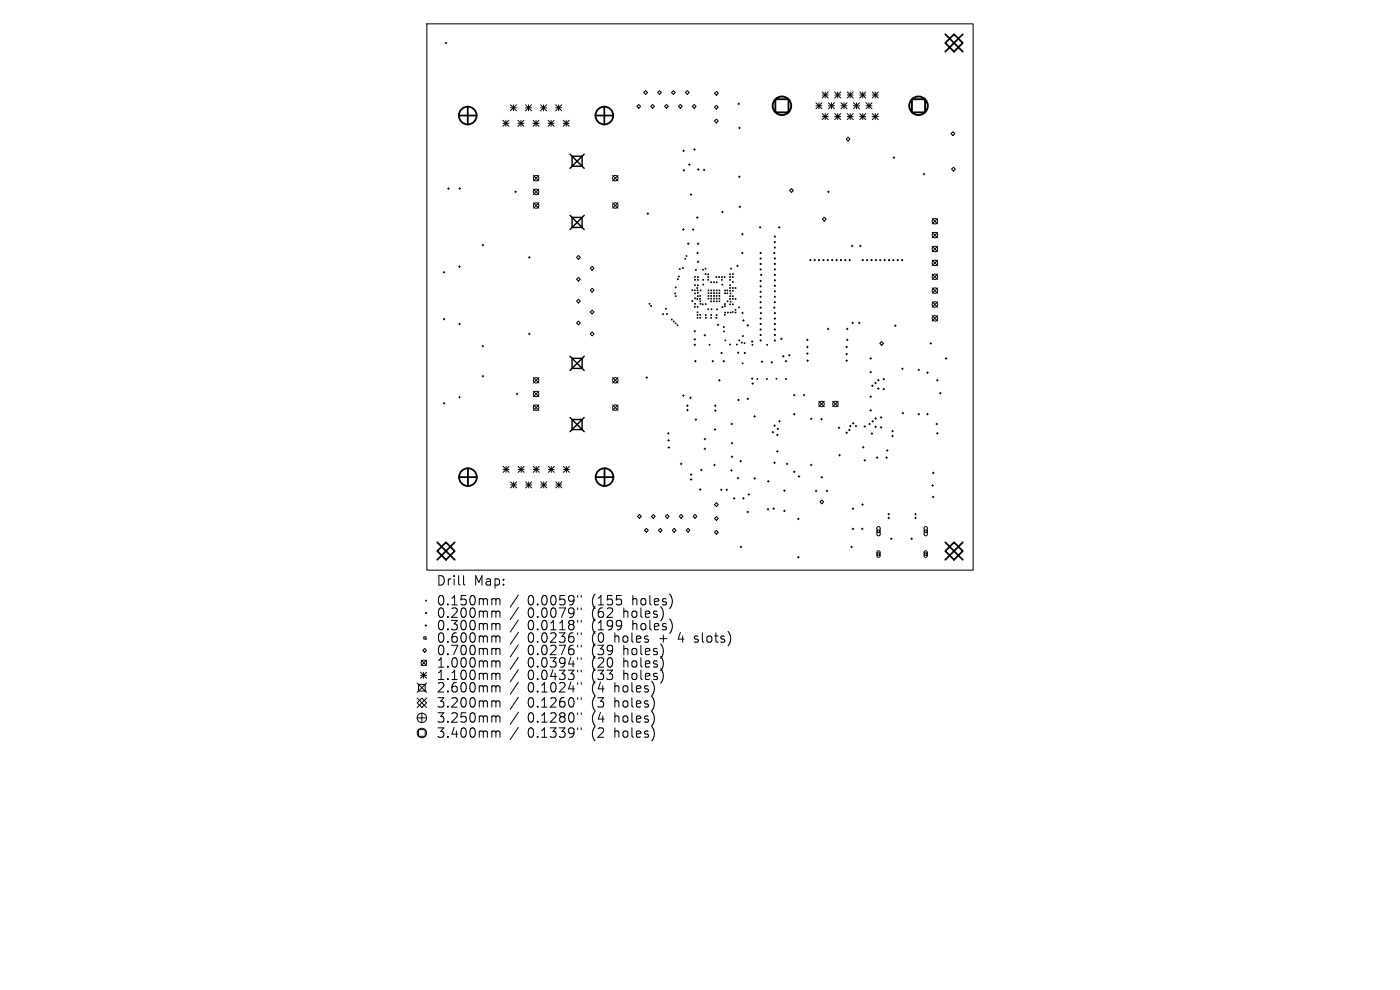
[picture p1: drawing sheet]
<svg xmlns="http://www.w3.org/2000/svg" width="297mm" height="210mm" viewBox="0 0 297 210" stroke-linecap="round" stroke-linejoin="round" font-family="sans-serif">
<defs><g id="words">
<g font-size="2.8">
<text x="92.5" y="124.5">Drill</text>
<text x="100.5" y="124.5">Map:</text>
<text x="92.5" y="128.7">0.150mm</text>
<text x="92.5" y="131.3">0.200mm</text>
<text x="111.9" y="128.7">0.0059&quot;</text>
<text x="111.9" y="131.3">0.0079&quot;</text>
<text x="125.7" y="128.7">(155</text>
<text x="125.7" y="131.3">(62</text>
<text x="132.5" y="131.3">holes)</text>
<text x="134.4" y="128.7">holes)</text>
<text x="92.5" y="134">0.300mm</text>
<text x="92.5" y="136.6">0.600mm</text>
<text x="111.9" y="134">0.0118&quot;</text>
<text x="111.9" y="136.6">0.0236&quot;</text>
<text x="125.7" y="134">(199</text>
<text x="125.7" y="136.6">(0</text>
<text x="130.6" y="136.6">holes</text>
<text x="134.4" y="134">holes)</text>
<text x="140.4" y="136.6">+</text>
<text x="144.6" y="136.6">4</text>
<text x="148.2" y="136.6">slots)</text>
<text x="92.5" y="139.3">0.700mm</text>
<text x="92.5" y="141.9">1.000mm</text>
<text x="111.9" y="139.3">0.0276&quot;</text>
<text x="111.9" y="141.9">0.0394&quot;</text>
<text x="125.7" y="139.3">(39</text>
<text x="125.7" y="141.9">(20</text>
<text x="132.5" y="139.3">holes)</text>
<text x="132.5" y="141.9">holes)</text>
<text x="92.5" y="144.5">1.100mm</text>
<text x="92.5" y="147.2">2.600mm</text>
<text x="111.9" y="144.5">0.0433&quot;</text>
<text x="111.9" y="147.2">0.1024&quot;</text>
<text x="125.7" y="144.5">(33</text>
<text x="125.7" y="147.2">(4</text>
<text x="130.6" y="147.2">holes)</text>
<text x="132.5" y="144.5">holes)</text>
<text x="92.5" y="150.4">3.200mm</text>
<text x="92.5" y="153.6">3.250mm</text>
<text x="111.9" y="150.4">0.1260&quot;</text>
<text x="111.9" y="153.6">0.1280&quot;</text>
<text x="125.7" y="150.4">(3</text>
<text x="125.7" y="153.6">(4</text>
<text x="130.6" y="150.4">holes)</text>
<text x="130.6" y="153.6">holes)</text>
<text x="92.5" y="156.8">3.400mm</text>
<text x="111.9" y="156.8">0.1339&quot;</text>
<text x="125.7" y="156.8">(2</text>
<text x="130.6" y="156.8">holes)</text>
</g>
</g></defs>
<g fill="none" stroke="#000" stroke-width=".21">
<path d="M90.6 5.1h115.8v115.8h-115.8zM94.4 9.1h.4M94.6 8.9v.4M136.6 19.6l.4-.4 .4 .4-.4 .4zM139.9 19.2l.4 .4-.4 .4-.4-.4zM142.5 19.6l.4-.4 .4 .4-.4 .4zM145.4 19.6l.4-.4 .4 .4-.4 .4zM152 19.4l.4 .4-.4 .4-.4-.4zM174.4 19.5l1.3 1.3M175.1 19.5v1.3M175.7 19.5l-1.3 1.3M177.1 19.5l1.3 1.3"/>
<path d="M177.7 19.5v1.3M178.4 19.5l-1.3 1.3M179.7 19.5l1.3 1.3M180.4 19.5v1.3M181 19.5l-1.3 1.3M182.4 19.5l1.3 1.3M183 19.5v1.3M183.7 19.5l-1.3 1.3M185 19.5l1.3 1.3M185.7 19.5v1.3M186.3 19.5l-1.3 1.3M95 40h.3"/>
<path d="M95.1 39.8v.4M97.4 40h.3M97.5 39.8v.4M106.7 25.5l1.3 1.3M106.7 26.2h1.3M107.3 25.5v1.3M108 25.5l-1.3 1.3M108.3 22.2l1.3 1.3M108.3 22.9h1.3M108.9 22.2v1.3M109.6 22.2l-1.3 1.3M109.9 26.2h1.3"/>
<path d="M109.9 25.5l1.3 1.3M110.5 25.5v1.3M111.2 25.5l-1.3 1.3M111.5 22.9h1.3M111.5 22.2l1.3 1.3M112.1 22.2v1.3M112.8 22.2l-1.3 1.3M113.1 26.2h1.3M113.1 25.5l1.3 1.3M113.2 37.2l1.1 1.2M113.7 25.5v1.3M114.3 37.2l-1.1 1.2"/>
<path d="M114.4 25.5l-1.3 1.3M114.7 22.9h1.3M114.7 22.2l1.3 1.3M115.3 22.2v1.3M116 22.2l-1.3 1.3M116.3 26.2h1.3M116.3 25.5l1.3 1.3M116.9 25.5v1.3M117.6 25.5l-1.3 1.3M117.9 22.9h1.3M117.9 22.2l1.3 1.3M118.5 22.2v1.3"/>
<path d="M119.2 22.2l-1.3 1.3M119.5 26.2h1.3M119.5 25.5l1.3 1.3M120.1 25.5v1.3M120.8 25.5l-1.3 1.3M130 37.2l1.1 1.2M131.1 37.2l-1.1 1.2M135.5 22.2l.4 .4-.4 .4-.4-.4zM138.4 22.2l.4 .4-.4 .4-.4-.4zM141.4 22.2l.4 .4-.4 .4-.4-.4zM144.3 22.2l.4 .4-.4 .4-.4-.4zM144.9 32h.3"/>
<path d="M144.9 36.1h.4M145 31.8v.4M145.1 35.9v.4M146.1 34.9h.3M146.2 34.7v.4M147.2 31.7h.3M147.3 22.2l.4 .4-.4 .4-.4-.4zM147.3 31.5v.4M148 35.9h.3M148.2 35.8v.3M149.2 36.1h.3M149.4 35.9v.3"/>
<path d="M151.6 25.7l.4-.4 .4 .4-.4 .4zM152 22.3l.4 .4-.4 .4-.4-.4zM156.6 22h.3M156.7 37.5h.3M156.7 27.1h.3M156.7 21.9v.3M156.8 37.3v.4M156.9 27v.3M173.1 21.8l1.3 1.3M173.1 22.4h1.3M173.7 21.8v1.3M174.4 21.8l-1.3 1.3"/>
<path d="M174.4 20.1h1.3M174.4 24.1l1.3 1.3M174.4 24.7h1.3M175.1 24.1v1.3M175.7 24.1l-1.3 1.3M175.8 22.4h1.2M175.8 21.8l1.2 1.3M176.4 21.8v1.3M177 21.8l-1.2 1.3M177.1 20.1h1.3M177.1 24.7h1.3M177.1 24.1l1.3 1.3"/>
<path d="M177.7 24.1v1.3M178.4 24.1l-1.3 1.3M178.4 22.4h1.3M178.4 21.8l1.3 1.3M179 21.8v1.3M179.5 29.5l.4-.4 .4 .4-.4 .4zM179.7 21.8l-1.3 1.3M179.7 20.1h1.3M179.7 24.7h1.3M179.7 24.1l1.3 1.3M180.4 24.1v1.3M181 24.1l-1.3 1.3"/>
<path d="M181.1 22.4h1.2M181.1 21.8l1.2 1.3M181.7 21.8v1.3M182.3 21.8l-1.2 1.3M182.4 20.1h1.3M182.4 24.7h1.3M182.4 24.1l1.3 1.3M183 24.1v1.3M183.7 24.1l-1.3 1.3M183.7 22.4h1.3M183.7 21.8l1.3 1.3M184.4 21.8v1.3"/>
<path d="M185 21.8l-1.3 1.3M185 20.1h1.3M185 24.7h1.3M185 24.1l1.3 1.3M185.7 24.1v1.3M186.3 24.1l-1.3 1.3M189.5 33.5h.3M189.6 33.3v.3M195.8 36.9h.4M196 36.8v.3M201.9 35.9l.4-.4 .4 .4-.4 .4zM202.2 27.9l.4 .5-.4 .4-.4-.4z"/>
<path d="M94 57.8h.4M94.2 57.6v.3M97.3 56.6h.4M97.5 56.4v.3M102.3 52h.3M102.4 51.8v.4M109.2 40.7h.4M109.4 40.5v.4M112.1 54.6h.4M112.3 54.4v.4M113.2 40.1l1.1 1.2M113.2 43l1.1 1.2"/>
<path d="M114.3 40.1l-1.1 1.2M114.3 43l-1.1 1.2M122.3 54.6l.4-.4 .4 .4-.4 .4zM122.7 58.8l.4 .4-.4 .4-.4-.4zM125.2 56.9l.4-.4 .4 .4-.4 .4zM130 43l1.1 1.2M131.1 43l-1.1 1.2M137.3 45.3h.3M137.4 45.2v.3M143.7 59.1l.2 .2M143.9 59.1l-.2 .2M144 58.6l.1 .1"/>
<path d="M144.1 58.6l-.1 .1M144.1 57l.2 .2M144.3 57l-.2 .2M144.8 56.8l.2 .1M144.8 48.7h.3M145 56.8l-.2 .1M145 48.5v.4M145.3 54.8l.2 .2M145.5 54.8l-.2 .2M145.5 54.2l.2 .2M145.7 54.2l-.2 .2M145.8 51.7h.4"/>
<path d="M146 51.5v.4M146.4 41.3h.4M146.6 41.1v.3M146.9 48.7h.3M147.1 48.5v.4M147.3 58.6l.2 .2M147.4 59.3l.1 .1M147.5 58.6l-.2 .2M147.5 59.3l-.1 .1M147.5 57.2l.2 .2M147.7 57.2l-.2 .2M147.7 46.1h.4"/>
<path d="M147.8 53.7h.4M147.9 51.7h.4M147.9 46v.3M147.9 55.5h.4M148 59.3l.1 .1M148 58.7l.1 .2M148 53.5v.3M148.1 51.5v.4M148.1 55.4v.3M148.1 58.7l-.1 .2M148.1 59.3l-.1 .1M149.1 57.1l.1 .2"/>
<path d="M149.1 59.3l.2 .1M149.2 57.1l-.1 .2M149.3 59.3l-.2 .1M149.6 56.9l.2 .2M149.6 58.1l.2 .1M149.8 56.9l-.2 .2M149.8 58.1l-.2 .1M150.2 58.7l.1 .2M150.2 58.1l.1 .2M150.2 59.3l.1 .1M150.3 58.1l-.1 .2M150.3 58.7l-.1 .2"/>
<path d="M150.3 59.3l-.1 .1M150.8 59.8l.2 .2M151 59.8l-.2 .2M151.4 59.8l.1 .2M151.5 59.8l-.1 .2M151.9 58.7l.2 .2M151.9 59.8l.2 .2M152.1 58.7l-.2 .2M152.1 59.8l-.2 .2M152.5 58.7l.1 .2M152.6 58.7l-.1 .2M153 59.3l.2 .1"/>
<path d="M153 58.7l.2 .2M153.1 45h.3M153.2 58.7l-.2 .2M153.2 59.3l-.2 .1M153.3 44.8v.4M153.6 58.7l.2 .2M153.8 58.7l-.2 .2M154.8 58.1l.2 .2M154.8 58.7l.2 .2M154.8 59.3l.2 .1M155 59.3l-.2 .1M155 58.1l-.2 .2"/>
<path d="M155 58.7l-.2 .2M155 56.9l.2 .2M155.2 56.9l-.2 .2M155.4 58.7l.1 .2M155.4 59.7l.1 .2M155.4 58.1l.2 .1M155.5 58.7l-.1 .2M155.5 59.7l-.1 .2M155.6 58.1l-.2 .1M156.3 56.4h.3M156.4 56.2v.4M156.8 43.9h.3"/>
<path d="M157 43.7v.4M157.3 53.7h.4M157.3 49.7h.4M157.5 49.5v.3M157.5 53.5v.3M161.1 48.2h.3M161.2 48.1v.3M165.1 48.2h.4M165.3 48.1v.3M167.5 40.4l.4-.4 .4 .4-.4 .4zM174.9 46.1l.4 .4-.4 .4-.4-.4zM175.6 40.7h.3"/>
<path d="M175.7 40.5v.4M180.6 52.2h.3M180.8 52v.3M182.3 52.2h.4M182.5 52v.3M197.8 46.3l1.1 1.2M197.8 49.3l1.1 1.2M197.8 52.2l1.1 1.2M197.8 55.2l1.1 1.1M197.8 58.1l1.1 1.2M198.9 46.3l-1.1 1.2M198.9 49.3l-1.1 1.2"/>
<path d="M198.9 52.2l-1.1 1.2M198.9 55.2l-1.1 1.1M198.9 58.1l-1.1 1.2M94 67.7h.4M94.2 67.5v.4M97.3 68.7h.4M97.5 68.6v.3M102.3 73.4h.3M102.3 79.8h.3M102.4 73.3v.3M102.4 79.6v.4M112.1 70.8h.4"/>
<path d="M112.3 70.7v.3M122.3 68.5l.4-.4 .4 .4-.4 .4zM122.7 63.5l.4 .4-.4 .4-.4-.4zM125.2 70.8l.4-.4 .4 .4-.4 .4zM125.6 61.1l.4 .5-.4 .4-.4-.4zM125.6 65.8l.4 .4-.4 .4-.4-.4zM137.2 79.9v.4M137.7 64.4l.2 .1M137.9 64.4l-.2 .1M138 64.8l.2 .2M138.2 64.8l-.2 .2M140.6 66.6l.2 .1"/>
<path d="M140.8 66.6l-.2 .1M141.2 65.4l.1 .2M141.3 65.4l-.1 .2M141.4 66.5l.2 .2M141.6 66.5l-.2 .2M142.4 67.7l.2 .2M142.6 67.7l-.2 .2M142.8 68.1l.2 .2M143 68.1l-.2 .2M143.1 62.2l.2 .1M143.2 68.5l.2 .2M143.3 60.9l.1 .2"/>
<path d="M143.3 62.7l.1 .2M143.3 62.2l-.2 .1M143.4 68.5l-.2 .2M143.4 60.9l-.1 .2M143.4 62.7l-.1 .2M143.6 68.9l.2 .2M143.8 68.9l-.2 .2M146.8 61.5l.2 .1M146.8 63.8l.2 .2M147 61.5l-.2 .1M147 63.8l-.2 .2M147.2 70.2h.4"/>
<path d="M147.2 72h.4M147.2 73.1h.4M147.3 61.5l.2 .2M147.3 65l.2 .2M147.3 60.4l.2 .2M147.3 76.6h.4M147.3 62.2l.2 .1M147.4 64.4l.1 .1M147.4 63.2l.1 .2M147.4 70.1v.3M147.4 71.8v.4M147.4 73v.3"/>
<path d="M147.5 61.5l-.2 .2M147.5 65l-.2 .2M147.5 60.4l-.2 .2M147.5 76.4v.4M147.5 62.2l-.2 .1M147.5 64.4l-.1 .1M147.5 63.2l-.1 .2M147.8 61l.2 .2M147.8 63.3l.2 .2M147.9 67.3l.2 .2M147.9 61.5l.2 .2M147.9 66.2l.2 .1"/>
<path d="M147.9 66.7l.2 .2M147.9 65l.2 .2M148 62.7l.1 .2M148 60.4l.1 .2M148 62l.1 .2M148 61l-.2 .2M148 63.3l-.2 .2M148.1 61.5l-.2 .2M148.1 66.2l-.2 .1M148.1 66.7l-.2 .2M148.1 67.3l-.2 .2M148.1 65l-.2 .2"/>
<path d="M148.1 60.4l-.1 .2M148.1 62l-.1 .2M148.1 62.7l-.1 .2M148.4 63.3l.2 .2M148.5 63.8l.1 .2M148.5 62.7l.1 .2M148.5 66.7l.1 .2M148.5 67.3l.1 .2M148.5 64.4l.2 .1M148.5 61.5l.2 .2M148.6 63.3l-.2 .2M148.6 63.8l-.1 .2"/>
<path d="M148.6 62.7l-.1 .2M148.6 66.7l-.1 .2M148.6 67.3l-.1 .2M148.7 64.4l-.2 .1M148.7 61.5l-.2 .2M149 64.5l.2 .2M149.1 60.3l.2 .2M149.2 64.5l-.2 .2M149.3 60.3l-.2 .2M149.4 71.1h.3M149.5 70.9v.4M149.6 67.3l.2 .2"/>
<path d="M149.6 64.4l.2 .2M149.6 66.7l.2 .2M149.8 64.4l-.2 .2M149.8 66.7l-.2 .2M149.8 67.3l-.2 .2M150.2 65.5l.1 .2M150.2 63.3l.2 .1M150.2 62.1l.2 .2M150.2 62.7l.2 .2M150.2 61.5l.2 .2M150.3 65.5l-.1 .2M150.4 61.5l-.2 .2"/>
<path d="M150.4 62.1l-.2 .2M150.4 62.7l-.2 .2M150.4 63.3l-.2 .1M150.4 73.1l.2 .1M150.6 73.1l-.2 .1M150.8 63.8l.2 .2M150.8 62.7l.2 .2M150.8 61.5l.2 .2M150.8 63.3l.2 .1M150.8 62.1l.2 .2M150.8 66.7l.2 .2M150.8 67.3l.2 .2"/>
<path d="M150.8 65.5l.2 .2M151 61.5l-.2 .2M151 63.3l-.2 .1M151 63.8l-.2 .2M151 62.1l-.2 .2M151 62.7l-.2 .2M151 66.7l-.2 .2M151 67.3l-.2 .2M151 65.5l-.2 .2M151.1 76.6h.3M151.2 76.4v.4M151.4 63.3l.1 .1"/>
<path d="M151.4 62.1l.1 .2M151.4 63.8l.1 .2M151.4 61.5l.1 .2M151.4 62.7l.1 .2M151.5 62.7l-.1 .2M151.5 63.3l-.1 .1M151.5 63.8l-.1 .2M151.5 61.5l-.1 .2M151.5 62.1l-.1 .2M151.9 67.3l.2 .2M151.9 66.7l.2 .2M151.9 63.8l.2 .2"/>
<path d="M151.9 62.7l.2 .2M151.9 62.1l.2 .2M151.9 63.3l.2 .1M151.9 61.5l.2 .2M152 65.5l.2 .2M152.1 67.3l-.2 .2M152.1 62.1l-.2 .2M152.1 62.7l-.2 .2M152.1 63.3l-.2 .1M152.1 63.8l-.2 .2M152.1 61.5l-.2 .2M152.1 66.7l-.2 .2"/>
<path d="M152.2 68.9h.3M152.2 65.5l-.2 .2M152.3 68.7v.4M152.5 63.3l.2 .1M152.5 62.7l.2 .2M152.5 63.8l.2 .2M152.5 61.5l.2 .2M152.5 62.1l.2 .2M152.7 61.5l-.2 .2M152.7 62.1l-.2 .2M152.7 62.7l-.2 .2M152.7 63.3l-.2 .1"/>
<path d="M152.7 63.8l-.2 .2M153.2 65.1l.1 .1M153.2 60.3l.1 .2M153.3 60.3l-.1 .2M153.3 65.1l-.1 .1M153.4 76.6h.3M153.5 69.3l.1 .2M153.5 70.2l.2 .2M153.5 76.4v.4M153.6 69.3l-.1 .2M153.7 66.7l.1 .2M153.7 64.4l.2 .2"/>
<path d="M153.7 64.9l.2 .2M153.7 70.2l-.2 .2M153.7 62.1l.2 .2M153.7 66.2l.2 .2M153.7 61.5l.2 .2M153.8 72.1l.2 .2M153.8 66.7l-.1 .2M153.9 64.4l-.2 .2M153.9 64.9l-.2 .2M153.9 62.1l-.2 .2M153.9 61.5l-.2 .2M153.9 66.2l-.2 .2"/>
<path d="M154 72.1l-.2 .2M154.2 61.5l.2 .2M154.2 62.1l.2 .2M154.3 63.8l.1 .2M154.3 66.2l.2 .2M154.4 61.5l-.2 .2M154.4 62.1l-.2 .2M154.4 63.8l-.1 .2M154.5 66.2l-.2 .2M154.8 73l.2 .2M154.8 62.7l.2 .2M154.8 61.6l.2 .2"/>
<path d="M154.8 61l.2 .2M154.8 60.4l.2 .2M154.8 63.3l.2 .2M154.8 64.5l.2 .2M154.9 62.2l.2 .1M154.9 66.2l.2 .2M154.9 63.9l.2 .2M155 60.4l-.2 .2M155 61l-.2 .2M155 61.6l-.2 .2M155 62.7l-.2 .2M155 63.3l-.2 .2"/>
<path d="M155 64.5l-.2 .2M155 73l-.2 .2M155.1 62.2l-.2 .1M155.1 63.9l-.2 .2M155.1 66.2l-.2 .2M155.4 66.1l.1 .2M155.4 63.3l.1 .2M155.4 64.5l.1 .2M155.4 61.6l.1 .2M155.4 61l.1 .2M155.4 62.7l.1 .2M155.5 61l-.1 .2"/>
<path d="M155.5 61.6l-.1 .2M155.5 63.3l-.1 .2M155.5 62.7l-.1 .2M155.5 64.5l-.1 .2M155.5 66.1l-.1 .2M155.9 61l.2 .2M155.9 65.6l.2 .2M155.9 63.3l.2 .2M155.9 66.2l.2 .2M156.1 61l-.2 .2M156.1 63.3l-.2 .2M156.1 65.6l-.2 .2"/>
<path d="M156.1 66.2l-.2 .2M156.2 73l.2 .2M156.4 73l-.2 .2M156.7 65.1l.2 .2M156.7 72.1l.2 .2M156.9 65.1l-.2 .2M156.9 72.1l-.2 .2M157.3 72.6l.2 .2M157.3 66.4h.4M157.5 72.6l-.2 .2M157.5 77l.1 .2M157.5 71.2l.2 .2"/>
<path d="M157.5 66.2v.4M157.5 68h.4M157.6 77l-.1 .2M157.7 71.2l-.2 .2M157.7 67.8v.4M157.9 72.7l.1 .2M158 72.7l-.1 .2M158.5 69h.3M158.6 68.9v.3M159.5 73.1l.2 .1M159.7 73.1l-.2 .1M161.5 76.7h.3"/>
<path d="M161.7 76.6v.3M162.7 73.1l.1 .1M162.8 73.1l-.1 .1M163.6 76.9h.3M163.7 76.7v.3M166 75.6h.3M166.2 75.4v.3M166.6 76.6h.3M166.8 76.4v.4M167.3 75.3h.3M167.4 75.2v.3M171.1 72.1h.3"/>
<path d="M171.1 73.6h.3M171.1 75h.3M171.2 76.5h.3M171.3 71.9v.4M171.3 73.4v.4M171.3 74.8v.4M171.3 76.3v.4M175.5 69.8h.4M175.7 69.6v.4M179.4 73.6h.4M179.4 76.5h.4M179.4 75.1h.4"/>
<path d="M179.6 72.1h.3M179.6 69.8h.3M179.6 73.4v.4M179.6 74.9v.4M179.6 76.3v.4M179.7 69.6v.4M179.7 71.9v.4M180.7 68.5h.4M180.9 68.3v.4M182.1 68.5h.4M182.3 68.3v.4M184.5 76h.4"/>
<path d="M184.5 78.9h.4M184.7 75.9v.3M184.7 78.8v.3M186.6 72.9l.4-.5 .4 .5-.4 .4zM189.8 69.1h.3M189.9 68.9v.4M191.3 78.2h.3M191.4 78.1v.3M194.7 78.5h.4M194.9 78.3v.3M196.6 79.1h.3M196.8 78.9v.3"/>
<path d="M197.3 72.9h.3M197.5 72.7v.3M197.8 61.1l1.1 1.1M197.8 64l1.1 1.2M197.8 67l1.1 1.1M198.9 64l-1.1 1.2M198.9 61.1l-1.1 1.1M198.9 67l-1.1 1.1M200.5 76h.4M200.7 75.9v.3M94 85.5h.4M94.2 85.4v.3"/>
<path d="M97.3 84.3h.4M97.5 84.1v.3M106.7 98.9l1.3 1.3M106.7 99.6h1.3M107.4 98.9v1.3M108 98.9l-1.3 1.3M109.5 83.6h.4M109.7 83.4v.3M109.9 99.6h1.3M109.9 98.9l1.3 1.3M110.6 98.9v1.3M111.2 98.9l-1.3 1.3"/>
<path d="M113.1 99.6h1.3M113.1 98.9l1.3 1.3M113.2 80.1l1.1 1.2M113.2 83l1.1 1.2M113.2 85.9l1.1 1.1M113.8 98.9v1.3M114.3 80.1l-1.1 1.2M114.3 83l-1.1 1.2M114.3 85.9l-1.1 1.1M114.4 98.9l-1.3 1.3M116.3 99.6h1.3M116.3 98.9l1.3 1.3"/>
<path d="M117 98.9v1.3M117.6 98.9l-1.3 1.3M119.5 99.6h1.3M119.5 98.9l1.3 1.3M120.2 98.9v1.3M120.8 98.9l-1.3 1.3M130 80.1l1.1 1.2M130 85.9l1.1 1.1M131.1 80.1l-1.1 1.2M131.1 85.9l-1.1 1.1M137 80.1h.4M141.6 91.9h.4"/>
<path d="M141.7 93.4h.3M141.7 94.9h.4M141.8 91.7v.4M141.8 93.2v.4M141.9 94.8v.3M144.3 98.4h.4M144.5 98.2v.4M144.8 83.9h.3M145 83.7v.4M145.7 86.1h.3M145.7 87h.3M145.8 85.9v.3"/>
<path d="M145.8 86.8v.4M146.3 84.4h.3M146.5 84.2v.4M147.5 89h.3M147.6 88.8v.4M148.6 99.7h.4M148.8 99.5v.4M149.4 93.1h.3M149.4 95.2h.3M149.5 93v.3M149.5 95v.4M151.4 98.6h.3"/>
<path d="M151.5 91.1h.4M151.6 86.1h.3M151.6 98.5v.3M151.6 87.1h.3M151.7 90.9v.4M151.7 85.9v.3M151.7 86.9v.4M152.4 80.7h.4M152.6 80.5v.3M155 99.8h.3M155.1 89.9h.3M155.1 94h.4"/>
<path d="M155.1 96.9h.4M155.2 99.6v.4M155.3 89.8v.3M155.3 93.8v.4M155.3 96.7v.4M156.5 84.8h.3M156.7 84.7v.3M157 97.8h.3M157.1 97.7v.3M158.5 84.6h.3M158.6 84.4v.4M159.4 80.3h.3"/>
<path d="M159.5 81.4h.4M159.6 80.2v.3M159.7 81.2v.3M159.9 88.3h.4M160.1 88.1v.4M160.6 80.3l.2 .2M160.8 80.3l-.2 .2M162.6 80.3l.2 .2M162.8 80.3l-.2 .2M163.8 91.7h.3M164 91.5v.4M164.1 90.3h.4"/>
<path d="M164.1 98.2h.4M164.3 90.1v.4M164.3 98v.3M164.6 80.2l.2 .2M164.7 92.3h.4M164.7 95.8h.4M164.8 80.2l-.2 .2M164.8 91h.4M164.9 92.1v.3M164.9 95.6v.3M165 90.8v.4M165.2 89.4h.3"/>
<path d="M165.4 89.2v.3M166.7 80.3l.1 .2M166.8 98.4h.4M166.8 80.3l-.1 .2M167 98.2v.4M168.3 83.8h.4M168.3 87.9h.4M168.5 83.6v.4M168.5 87.7v.3M168.5 99.9v.4M170.4 83.8h.4M170.6 83.6v.4"/>
<path d="M171.9 98.6h.4M171.9 88.8h.4M172.1 88.7v.3M172.1 98.5v.3M173.7 85.1l1.2 1.2M174.1 88.9h.4M174.3 88.7v.4M174.9 85.1l-1.2 1.2M176.7 85.1l1.1 1.2M177.8 85.1l-1.1 1.2M177.8 90.8h.4M177.9 96.6h.4"/>
<path d="M178 90.6v.3M178.1 96.4v.3M179.4 91.8h.4M179.6 91.6v.4M180 91.2h.4M180.2 91v.4M180.2 90.4h.4M180.4 90.2v.4M180.8 89.8h.4M181 89.6v.4M181.4 90.4h.4M181.6 90.2v.4"/>
<path d="M182.9 94.9h.4M183.1 94.7v.3M183.3 90.5h.3M183.3 97.7h.3M183.5 90.3v.3M183.5 97.5v.3M184.3 89.9h.4M184.5 89.8v.3M184.5 84.2h.4M184.5 87h.4M184.7 84v.3M184.7 86.9v.3"/>
<path d="M184.8 92h.4M184.9 81.8h.3M185 89.4h.3M185 91.8v.3M185.1 81.7v.3M185.2 89.2v.3M185.6 81.3h.3M185.6 88.8h.3M185.6 90.5h.3M185.7 81.1v.3M185.8 88.6v.3M185.8 90.4v.3"/>
<path d="M185.9 97.1h.4M186.1 96.9v.3M186.2 80.7h.3M186.2 82.4h.3M186.3 80.5v.3M186.3 82.3v.3M186.7 88.5h.4M186.7 90.7h.4M186.9 88.4v.3M186.9 90.5v.3M187.3 80.4h.4M187.3 82.5h.4"/>
<path d="M187.5 80.3v.3M187.5 82.4v.3M187.9 97.1h.4M188 95.6h.4M188.1 96.9v.3M188.2 95.4v.3M189.2 91.5h.3M189.2 92.5h.3M189.4 91.3v.3M189.4 92.3v.4M191.4 87.6h.3M191.6 87.5v.3"/>
<path d="M194.7 87.9h.4M194.9 87.7v.3M196.6 87.9h.3M196.8 87.7v.3M198.6 89.9h.3M198.7 91.9h.3M198.7 80.7h.3M198.7 89.8v.3M198.9 80.5v.3M198.9 91.7v.4M199.3 83.4h.4M199.5 83.2v.4"/>
<path d="M108.3 102.2l1.3 1.3M108.3 102.9h1.3M109 102.2v1.3M109.6 102.2l-1.3 1.3M111.5 102.9h1.3M111.5 102.2l1.3 1.3M112.2 102.2v1.3M112.8 102.2l-1.3 1.3M114.7 102.9h1.3M114.7 102.2l1.3 1.3M115.4 102.2v1.3M116 102.2l-1.3 1.3"/>
<path d="M117.9 102.9h1.3M117.9 102.2l1.3 1.3M118.6 102.2v1.3M119.2 102.2l-1.3 1.3M135.3 109.5l.4-.4 .4 .4-.4 .4zM136.7 112.5l.4-.4 .4 .4-.4 .4zM138.6 109.1l.4 .4-.4 .4-.4-.4zM140.1 112.1l.4 .4-.4 .4-.4-.4zM141.5 109.1l.5 .4-.5 .4-.4-.4zM142.6 112.5l.4-.4 .4 .4-.4 .4zM144.1 109.5l.4-.4 .4 .4-.4 .4zM145.6 112.5l.4-.4 .4 .4-.4 .4z"/>
<path d="M146.4 100.7h.4M146.4 101.7h.4M146.6 100.5v.3M146.6 101.5v.4M147.4 109.1l.4 .4-.4 .4-.4-.4zM148.4 103.9h.3M148.6 103.7v.3M151.6 110l.4-.4 .4 .4-.4 .4zM151.6 112.9l.4-.4 .4 .4-.4 .4zM152 106.6l.4 .4-.4 .4-.4-.4zM152.8 103.9h.4M153 103.7v.4"/>
<path d="M154 103.9h.4M154.2 103.7v.4M155.6 105.7h.3M155.7 105.5v.4M156.4 101.4h.3M156.6 101.2v.4M157 116h.4M157.2 115.8v.4M157.5 105.7h.4M157.7 105.5v.4M158.5 108.6h.3M158.6 108.4v.4"/>
<path d="M158.7 104.9h.3M158.9 104.7v.4M159.9 101.5h.4M160.1 101.3v.4M162.8 108h.3M162.8 102.1h.4M162.9 107.9v.3M163 101.9v.4M164 107.9h.3M164.1 107.7v.4M166.2 104.1h.4M166.2 108.4h.4"/>
<path d="M166.4 103.9v.4M166.4 108.2v.3M168.3 100.1h.4M169.2 110.1h.3M169.2 118.2h.3M169.3 101.1h.4M169.4 109.9v.4M169.4 118v.4M169.5 100.9v.3M173 104.1h.3M173.1 104v.3M173.9 106.5l.4-.4 .4 .4-.4 .4z"/>
<path d="M174.2 101.2h.3M174.3 101.1v.3M175.3 104.1h.3M175.4 104v.3M180.5 116h.3M180.7 115.8v.4M180.8 107.9h.3M180.8 112.2h.3M180.9 107.7v.4M180.9 112v.4M182.7 112.2h.4M182.8 107h.4"/>
<path d="M182.9 112v.4M183 106.9v.3M186.1 112.4h.5v.5h-.5zM186.1 117.3h.5v.5h-.5zM186.1 111.8l.4-.1 .2 .3v1.4l-.3 .3-.4-.3zM186.1 116.9l.4-.1 .2 .3v.8l-.2 .3-.5-.2zM188.4 109.1h.3M188.4 109.9h.3M188.5 108.9v.3M188.5 109.7v.4M188.9 114.3h.3M189.1 114.1v.4"/>
<path d="M193.2 114.3h.4M193.4 114.1v.4M194 109.1h.4M194 109.9h.4M194.2 108.9v.3M194.2 109.7v.4M196.1 111.8l.4-.1 .2 .3v1.4l-.3 .3-.4-.3zM196.1 116.9l.4-.1 .2 .3v.8l-.2 .3-.4-.2zM196.1 112.4h.5v.5h-.5zM196.1 117.3h.5v.5h-.5zM197.7 103h.3M197.8 105.4h.3"/>
<path d="M197.8 100.3h.4M197.8 102.8v.4M198 105.2v.4M198 100.1v.4M89.7 138l.4-.4 .4 .4-.4 .4zM89.9 135.1h.5v.5h-.5zM90.2 132.7h.3M90.3 127.3l.2 .2M90.3 132.5v.4M90.5 127.3l-.2 .2M98.3 122.1v1.7l.3 .3M104.6 127h.3l.3 .3"/>
<path d="M104.6 129.6h.3l.3 .3M104.6 132.3h.3l.3 .3M104.6 134.9h.3l.3 .3M104.6 137.5h.3l.3 .3M105.2 127.3l.3-.3 .5 .1 .1 1.2M105.2 127.3v1M105.2 129.9v1.1M105.2 132.6v1M105.2 135.2v1M105.2 137.8v1.1M105.2 129.9l.3-.3 .5 .1 .1 1.3M105.2 132.6l.3-.3 .5 .1 .1 1.2"/>
<path d="M105.2 135.2l.3-.3 .5 .1 .1 1.2M105.2 137.8l.3-.3 .5 .1 .1 1.3M110 126.2l-1.8 2.6M110 128.9l-1.8 2.5M110 131.5l-1.8 2.6M110 134.1l-1.8 2.6M110 136.8l-1.8 2.6M110 139.4l-1.8 2.6M122.5 126.3v.4M122.5 129v.3M122.5 131.6v.4M122.5 134.2v.4"/>
<path d="M122.5 136.9v.4M122.5 139.5v.4M123.3 126.3v.4M123.3 129v.3M123.3 131.6v.4M123.3 134.2v.4M123.3 136.9v.4M123.3 139.5v.4M147.3 136.1l.2 .1M147.4 135v.5M88.5 149.1l1-1 1 1-1 1zM88.5 144.9l2 2"/>
<path d="M88.5 148.1l2 2M88.5 152.3h2M88.8 145.2h1.4v1.4h-1.4zM88.8 154.8h1.4v1.4h-1.4zM89.2 142.6l1.3 1.3M89.2 143.2h1.3M89.3 140l1.2 1.2M89.5 151.3v2M89.9 142.6v1.3M90.5 140l-1.2 1.2M90.5 142.6l-1.3 1.3M90.5 144.9l-2 2"/>
<path d="M90.5 148.1l-2 2M104.6 140.2l.5 .1 .1 .2M104.6 142.8h.3l.3 .3M104.6 145.5h.3l.3 .3M104.6 148.7h.3l.3 .3M104.6 151.9h.3l.3 .3M104.6 155.1h.3l.3 .3M105.2 140.5v1M105.2 143.1v1.1M105.2 145.8v1M105.2 149v1M105.2 152.2v1"/>
<path d="M105.2 155.4v1M105.2 140.5l.3-.3 .5 .1 .1 1.2M105.2 143.1l.3-.3 .5 .1 .1 1.3M105.2 145.8l.3-.3 .5 .1 .1 1.2M105.2 149l.3-.3 .5 .1 .1 1.2M105.2 152.2l.3-.3 .5 .1 .1 1.2M105.2 155.4l.3-.3 .5 .1 .1 1.2M110 142.1l-1.8 2.5M110 144.7l-1.8 2.6M110 147.9l-1.8 2.6M110 151.1l-1.8 2.6M110 154.3l-1.8 2.6"/>
<path d="M122.5 142.2v.3M122.5 144.8v.4M122.5 148v.4M122.5 151.2v.4M122.5 154.4v.4M123.3 142.2v.3M123.3 144.8v.4M123.3 148v.4M123.3 151.2v.4M123.3 154.4v.4"/>
<circle cx="113.7" cy="37.8" r=".58"/>
<circle cx="130.5" cy="37.8" r=".58"/>
<circle cx="113.7" cy="40.7" r=".58"/>
<circle cx="113.7" cy="43.6" r=".58"/>
<circle cx="130.5" cy="43.6" r=".58"/>
<circle cx="161.4" cy="57.1" r=".12"/>
<circle cx="161.4" cy="54.8" r=".12"/>
<circle cx="161.4" cy="53.7" r=".12"/>
<circle cx="161.4" cy="56" r=".12"/>
<circle cx="161.4" cy="59.6" r=".12"/>
<circle cx="161.5" cy="58.3" r=".12"/>
<circle cx="164.3" cy="53.7" r=".12"/>
<circle cx="164.4" cy="50.2" r=".12"/>
<circle cx="164.4" cy="52.5" r=".12"/>
<circle cx="164.4" cy="51.4" r=".12"/>
<circle cx="164.4" cy="54.8" r=".12"/>
<circle cx="164.4" cy="57.1" r=".12"/>
<circle cx="164.4" cy="59.5" r=".12"/>
<circle cx="164.4" cy="58.3" r=".12"/>
<circle cx="164.4" cy="56" r=".12"/>
<circle cx="171.9" cy="55.2" r=".12"/>
<circle cx="172.8" cy="55.2" r=".12"/>
<circle cx="173.8" cy="55.2" r=".12"/>
<circle cx="174.7" cy="55.2" r=".12"/>
<circle cx="175.6" cy="55.2" r=".12"/>
<circle cx="176.5" cy="55.2" r=".12"/>
<circle cx="177.5" cy="55.2" r=".12"/>
<circle cx="178.4" cy="55.2" r=".12"/>
<circle cx="179.3" cy="55.2" r=".12"/>
<circle cx="180.3" cy="55.2" r=".12"/>
<circle cx="183" cy="55.2" r=".12"/>
<circle cx="184" cy="55.2" r=".12"/>
<circle cx="184.9" cy="55.2" r=".12"/>
<circle cx="185.8" cy="55.2" r=".12"/>
<circle cx="186.7" cy="55.2" r=".12"/>
<circle cx="187.7" cy="55.2" r=".12"/>
<circle cx="188.6" cy="55.2" r=".12"/>
<circle cx="189.5" cy="55.2" r=".12"/>
<circle cx="190.5" cy="55.2" r=".12"/>
<circle cx="191.4" cy="55.2" r=".12"/>
<circle cx="198.3" cy="55.8" r=".58"/>
<circle cx="198.3" cy="58.7" r=".58"/>
<circle cx="198.3" cy="52.8" r=".58"/>
<circle cx="198.3" cy="49.9" r=".58"/>
<circle cx="198.3" cy="46.9" r=".58"/>
<circle cx="153.1" cy="74.9" r=".12"/>
<circle cx="156.6" cy="74.8" r=".12"/>
<circle cx="158" cy="74.9" r=".12"/>
<circle cx="159.6" cy="72.4" r=".12"/>
<circle cx="161.4" cy="72.2" r=".12"/>
<circle cx="161.4" cy="65.3" r=".12"/>
<circle cx="161.4" cy="67.6" r=".12"/>
<circle cx="161.4" cy="69.9" r=".12"/>
<circle cx="161.4" cy="62.9" r=".12"/>
<circle cx="161.4" cy="60.7" r=".12"/>
<circle cx="161.4" cy="64.1" r=".12"/>
<circle cx="161.4" cy="68.7" r=".12"/>
<circle cx="161.4" cy="71.1" r=".12"/>
<circle cx="161.4" cy="61.9" r=".12"/>
<circle cx="161.4" cy="66.4" r=".12"/>
<circle cx="164.3" cy="65.3" r=".12"/>
<circle cx="164.4" cy="62.9" r=".12"/>
<circle cx="164.4" cy="61.8" r=".12"/>
<circle cx="164.4" cy="64.1" r=".12"/>
<circle cx="164.4" cy="60.6" r=".12"/>
<circle cx="164.4" cy="67.6" r=".12"/>
<circle cx="164.4" cy="69.9" r=".12"/>
<circle cx="164.4" cy="72.2" r=".12"/>
<circle cx="164.4" cy="66.4" r=".12"/>
<circle cx="164.4" cy="68.7" r=".12"/>
<circle cx="164.4" cy="71.1" r=".12"/>
<circle cx="165.8" cy="71.9" r=".12"/>
<circle cx="198.3" cy="61.6" r=".58"/>
<circle cx="198.3" cy="67.5" r=".58"/>
<circle cx="198.3" cy="64.6" r=".58"/>
<circle cx="113.7" cy="83.6" r=".58"/>
<circle cx="113.7" cy="86.5" r=".58"/>
<circle cx="113.7" cy="80.7" r=".58"/>
<circle cx="130.5" cy="86.5" r=".58"/>
<circle cx="130.5" cy="80.7" r=".58"/>
<circle cx="174.3" cy="85.7" r=".58"/>
<circle cx="177.2" cy="85.7" r=".58"/>
<circle cx="90.4" cy="130" r=".12"/>
<circle cx="89.5" cy="155.5" r="1"/>
<circle cx="89.5" cy="152.3" r="1"/>
<circle cx="89.9" cy="140.6" r=".58"/>
</g>
<path d="M120.9 32.7l3 3M121.4 33.1h2.1v2.2h-2.1zM123.9 32.7l-3 3M120.9 45.7l3 3M121.4 46.1h2.1v2.1h-2.1zM123.9 45.7l-3 3M120.9 75.6l3 3M121.4 76h2.1v2.1h-2.1zM123.9 75.6l-3 3M120.9 88.6l3 3M121.4 89h2.1v2.1h-2.1zM123.9 88.6l-3 3" fill="none" stroke="#000" stroke-width=".3"/>
<path d="M200.5 7.3l3.7 3.7M202.4 7.3l1.8 1.8-1.8 1.9-1.9-1.9zM204.2 7.3l-3.7 3.7M92.8 115l3.7 3.7M94.6 115l1.9 1.9-1.9 1.8-1.8-1.8zM96.5 115l-3.7 3.7M200.5 116.9l1.9-1.9 1.8 1.9-1.8 1.8zM200.5 115l3.7 3.7M204.2 115l-3.7 3.7" fill="none" stroke="#000" stroke-width=".37"/>
<g fill="none" stroke="#000" stroke-width=".38">
<path d="M97.3 24.5h3.8M99.2 22.6v3.8M126.3 24.5h3.8M128.2 22.6v3.8M99.3 99.3v3.8M128.2 99.3v3.8M97.4 101.2h3.8M126.4 101.2h3.7"/>
<circle cx="99.2" cy="24.5" r="1.88"/>
<circle cx="128.2" cy="24.5" r="1.88"/>
<circle cx="99.3" cy="101.2" r="1.88"/>
<circle cx="128.2" cy="101.2" r="1.88"/>
</g>
<g fill="none" stroke="#000" stroke-width=".39">
<path d="M164.5 21h2.8v2.8h-2.8zM193.5 21h2.7v2.8h-2.7z"/>
<circle cx="165.9" cy="22.4" r="1.97"/>
<circle cx="194.9" cy="22.4" r="1.97"/>
</g>
<use href="#words"/>
</svg>
